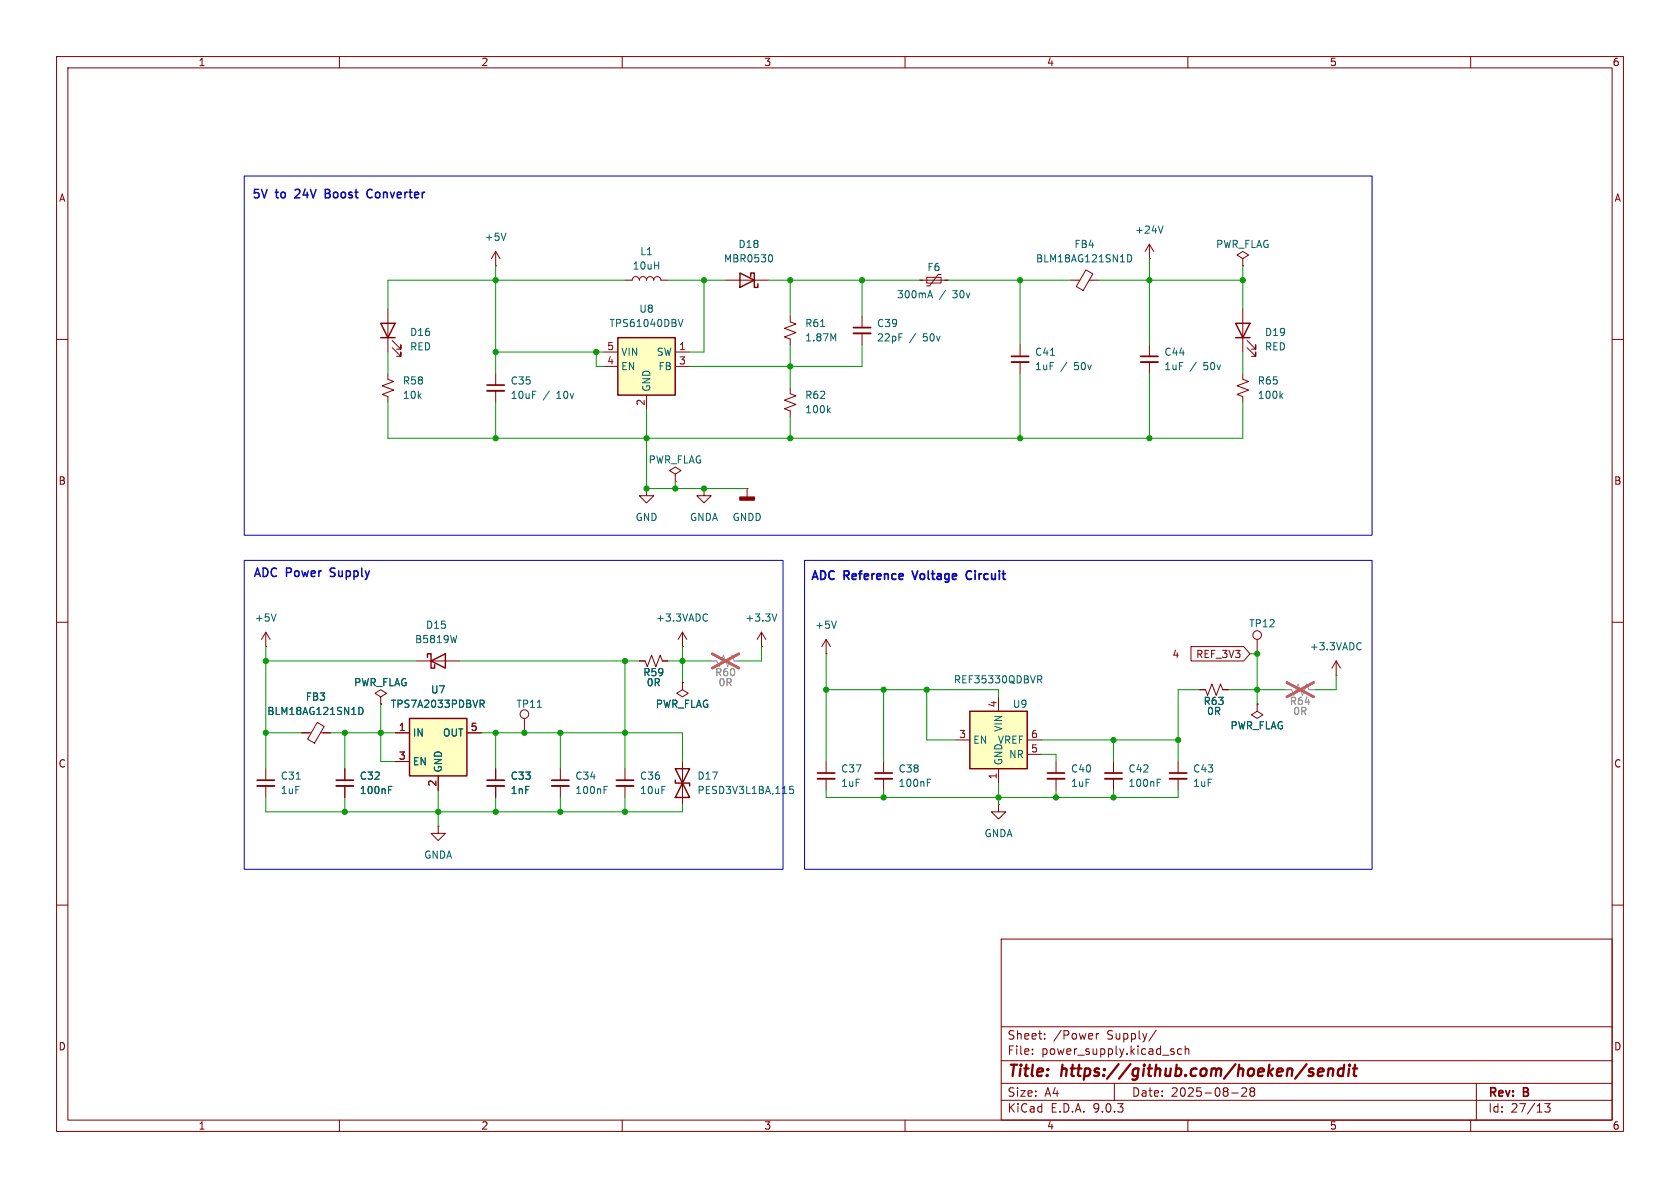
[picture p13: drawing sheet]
<svg xmlns="http://www.w3.org/2000/svg" width="297mm" height="210mm" viewBox="0 0 297 210" stroke-linecap="round" stroke-linejoin="round" font-family="sans-serif">
<defs><g id="words">
<g font-size="2.8" fill="#840000">
<text x="178" y="190.9">Title:</text>
<text x="187.7" y="190.9">https://github.com/hoeken/sendit</text>
</g>
<g font-size="2.1" fill="#0000c2">
<text x="44.4" y="35.4">5V</text>
<text x="48.7" y="35.4">to</text>
<text x="52.6" y="35.4">24V</text>
<text x="58.3" y="35.4">Boost</text>
<text x="66.2" y="35.4">Converter</text>
<text x="44.7" y="102.1">ADC Power</text>
<text x="58.8" y="102.1">Supply</text>
<text x="143.3" y="102.6">ADC</text>
<text x="149.3" y="102.6">Reference</text>
<text x="162.1" y="102.6">Voltage</text>
<text x="172.1" y="102.6">Circuit</text>
</g>
<g font-size="2.1" fill="#840000">
<text x="178" y="184">Sheet:</text>
<text x="186.2" y="184">/Power</text>
<text x="195.7" y="184">Supply/</text>
<text x="178" y="186.7">File:</text>
<text x="184.1" y="186.7">power_supply.kicad_sch</text>
<text x="178" y="196.9">KiCad</text>
<text x="178" y="194.1">Size:</text>
<text x="184.7" y="194.1">A4</text>
<text x="185.7" y="196.9">E.D.A.</text>
<text x="193.3" y="196.9">9.0.3</text>
<text x="200" y="194.1">Date:</text>
<text x="207" y="194.1">2025-08-28</text>
<text x="263" y="194.3">Rev:</text>
<text x="263" y="196.9">Id:</text>
<text x="267.1" y="196.9">27/13</text>
<text x="269.4" y="194.3">B</text>
</g>
<g font-size="1.8" fill="#840000">
<text x="35" y="11.9">1</text>
<text x="85" y="11.9">2</text>
<text x="135" y="11.9">3</text>
<text x="185" y="11.9">4</text>
<text x="235" y="11.9">5</text>
<text x="285" y="11.9">6</text>
<text x="10.3" y="35.9">A</text>
<text x="285.3" y="35.9">A</text>
<text x="10.3" y="85.9">B</text>
<text x="285.3" y="85.9">B</text>
<text x="207.2" y="116.5">4</text>
<text x="211.4" y="116.5">REF_3V3</text>
<text x="10.3" y="135.9">C</text>
<text x="285.3" y="135.9">C</text>
<text x="10.3" y="185.9">D</text>
<text x="285.3" y="185.9">D</text>
<text x="35" y="199.9">1</text>
<text x="85" y="199.9">2</text>
<text x="135" y="199.9">3</text>
<text x="185" y="199.9">4</text>
<text x="235" y="199.9">5</text>
<text x="285" y="199.9">6</text>
</g>
<g font-size="1.8" fill="#006464">
<text x="200.6" y="41.5">+24V</text>
<text x="85.6" y="42.8">+5V</text>
<text x="111.7" y="47.9">10uH</text>
<text x="113.1" y="45.3">L1</text>
<text x="127.9" y="46.6">MBR0530</text>
<text x="130.5" y="44">D18</text>
<text x="183" y="46.6">BLM18AG121SN1D</text>
<text x="189.8" y="44">FB4</text>
<text x="214.9" y="44">PWR_FLAG</text>
<text x="158.5" y="52.9">300mA</text>
<text x="163.8" y="48.1">F6</text>
<text x="166" y="52.9">/</text>
<text x="168.5" y="52.9">30v</text>
<text x="72.4" y="59.6">D16</text>
<text x="107.6" y="58">TPS61040DBV</text>
<text x="112.9" y="55.5">U8</text>
<text x="142.2" y="58">R61</text>
<text x="154.9" y="58">C39</text>
<text x="223.5" y="59.6">D19</text>
<text x="72.4" y="62.1">RED</text>
<text x="109.7" y="63.1">VIN</text>
<text x="109.7" y="65.6">EN</text>
<text x="116" y="63.1">SW</text>
<text x="116.3" y="65.6">FB</text>
<text x="142.2" y="60.6">1.87M</text>
<text x="154.9" y="60.6">22pF</text>
<text x="160.8" y="60.6">/</text>
<text x="163.3" y="60.6">50v</text>
<text x="182.9" y="63.1">C41</text>
<text x="182.9" y="65.6">1uF</text>
<text x="187.5" y="65.6">/</text>
<text x="190" y="65.6">50v</text>
<text x="205.7" y="63.1">C44</text>
<text x="205.7" y="65.6">1uF</text>
<text x="210.4" y="65.6">/</text>
<text x="212.9" y="65.6">50v</text>
<text x="223.5" y="62.1">RED</text>
<text x="71.1" y="70.7">10k</text>
<text x="71.1" y="68.2">R58</text>
<text x="90.2" y="70.7">10uF</text>
<text x="90.2" y="68.2">C35</text>
<text x="96" y="70.7">/</text>
<text x="98.5" y="70.7">10v</text>
<text x="115.2" y="69.3" transform="rotate(-90 115.2 69.3)">GND</text>
<text x="142.2" y="70.7">R62</text>
<text x="222.3" y="68.2">R65</text>
<text x="222.3" y="70.7">100k</text>
<text x="142.2" y="73.3">100k</text>
<text x="114.6" y="82.1">PWR_FLAG</text>
<text x="112.3" y="92.3">GND</text>
<text x="121.9" y="92.3">GNDA</text>
<text x="129.4" y="92.3">GNDD</text>
<text x="45" y="110.1">+5V</text>
<text x="73.3" y="113.9">B5819W</text>
<text x="75.2" y="111.4">D15</text>
<text x="115.9" y="110.1">+3.3VADC</text>
<text x="131.7" y="110.1">+3.3V</text>
<text x="144" y="111.4">+5V</text>
<text x="220.7" y="111.1">TP12</text>
<text x="113.6" y="119.7">R59</text>
<text x="231.5" y="115.2">+3.3VADC</text>
<text x="54" y="124.1">FB3</text>
<text x="62.5" y="121.5">PWR_FLAG</text>
<text x="69" y="125.3">TPS7A2033PDBVR</text>
<text x="76.1" y="122.8">U7</text>
<text x="91.2" y="125.3">TP11</text>
<text x="114.2" y="121.5">0R</text>
<text x="115.8" y="125.3">PWR_FLAG</text>
<text x="168.5" y="121">REF35330QDBVR</text>
<text x="179" y="125.3">U9</text>
<text x="212.7" y="124.8">R63</text>
<text x="47.2" y="126.6">BLM18AG121SN1D</text>
<text x="72.9" y="130.4">IN</text>
<text x="78.2" y="130.4">OUT</text>
<text x="172" y="131.7">EN</text>
<text x="176.3" y="131.7">VREF</text>
<text x="177.4" y="129.5" transform="rotate(-90 177.4 129.5)">VIN</text>
<text x="213.3" y="126.6">0R</text>
<text x="217.4" y="129.1">PWR_FLAG</text>
<text x="72.9" y="135.5">EN</text>
<text x="78.3" y="136.7" transform="rotate(-90 78.3 136.7)">GND</text>
<text x="148.6" y="136.8">C37</text>
<text x="158.8" y="136.8">C38</text>
<text x="177.4" y="135.4" transform="rotate(-90 177.4 135.4)">GND</text>
<text x="178.3" y="134.2">NR</text>
<text x="189.2" y="136.8">C40</text>
<text x="199.4" y="136.8">C42</text>
<text x="210.8" y="136.8">C43</text>
<text x="49.5" y="140.6">1uF</text>
<text x="49.5" y="138">C31</text>
<text x="63.5" y="140.6">100nF</text>
<text x="63.5" y="138">C32</text>
<text x="90.2" y="140.6">1nF</text>
<text x="90.2" y="138">C33</text>
<text x="101.6" y="140.6">100nF</text>
<text x="101.6" y="138">C34</text>
<text x="113" y="138">C36</text>
<text x="113" y="140.6">10uF</text>
<text x="123.2" y="138">D17</text>
<text x="123.2" y="140.6">PESD3V3L1BA,115</text>
<text x="148.6" y="139.3">1uF</text>
<text x="158.8" y="139.3">100nF</text>
<text x="189.2" y="139.3">1uF</text>
<text x="199.4" y="139.3">100nF</text>
<text x="210.8" y="139.3">1uF</text>
<text x="173.9" y="148.2">GNDA</text>
<text x="74.9" y="152">GNDA</text>
</g>
<g font-size="1.8" fill="#a90000">
<text x="107.2" y="62">5</text>
<text x="107.2" y="64.5">4</text>
<text x="119.9" y="62">1</text>
<text x="119.9" y="64.5">3</text>
<text x="114" y="71.8" transform="rotate(-90 114 71.8)">2</text>
<text x="176.3" y="125.2" transform="rotate(-90 176.3 125.2)">4</text>
<text x="70.4" y="129.3">1</text>
<text x="83.1" y="129.3">5</text>
<text x="169.5" y="130.6">3</text>
<text x="182.2" y="130.6">6</text>
<text x="70.4" y="134.4">3</text>
<text x="176.3" y="137.9" transform="rotate(-90 176.3 137.9)">1</text>
<text x="182.2" y="133.1">5</text>
<text x="77.2" y="139.1" transform="rotate(-90 77.2 139.1)">2</text>
</g>
<g font-size="1.8" fill="#989898">
<text x="126.3" y="119.7">R60</text>
<text x="126.9" y="121.5">0R</text>
<text x="227.9" y="124.8">R64</text>
<text x="228.5" y="126.6">0R</text>
</g>
</g></defs>
<g fill="none" stroke="#840000" stroke-width=".18">
<path d="M10 10h277v190h-277zM12 12h273v186h-273zM60 10v2M110 10v2M160 10v2M210 10v2M260 10v2M68.6 54.6v7.6M87.6 47h.1M87.6 44.5l-.7 1.2M87.6 44.5l.8 1.2M87.6 44.5v2.5"/>
<path d="M110.5 49.5h1.3a.64 .64 0 0 1 .6-.6 .64 .64 0 0 1 .6 .6 .64 .64 0 0 1 .7-.6 .64 .64 0 0 1 .6 .6 .64 .64 0 0 1 .6-.6 .64 .64 0 0 1 .7 .6 .64 .64 0 0 1 .6-.6 .64 .64 0 0 1 .6 .6h1.3M128.3 49.5h7.6M189.2 49.5h1.7M192 47.7l1.2 .7-1.7 3-1.2-.8zM192.6 49.5h1.7M203.2 45.7h.1M203.2 43.2l-.8 1.3M203.2 43.2l.8 1.3M203.2 43.2v2.5M219.7 45.7l1-.6-1-.6-1 .6 1 .6v1.3M219.7 47h.1M219.7 54.6v7.6"/>
<path d="M10 60h2M68.6 66v1.1l1 .3-2 .8 2 .8-2 .7 1 .4v1M69.3 61.5l1.6 1.5v-.8v.8h-.8M69.3 60.2l1.6 1.5v-.7v.7h-.8M87.6 66v2.1M87.6 69.1v2M139.7 68.6v1l1 .4-2 .7 2 .8-2 .8 1 .3v1.1M219.7 66v1.1l1 .3-2 .8 2 .8-2 .7 1 .4v1M220.5 61.5l1.5 1.5v-.8v.8h-.8M220.5 60.2l1.5 1.5v-.7v.7h-.8M285 60h2M10 110h2"/>
<path d="M47 114.3h.1M47 111.8l-.8 1.2M47 111.8l.8 1.2M47 111.8v2.5M73.7 116.8h7.6M285 110h2M47 135.9v2M47 138.9v2.1M53.3 129.5h1.7M56.1 127.7l1.2 .7-1.7 3-1.2-.7zM56.7 129.5h1.7M120.6 134.6v7.6"/>
<path d="M196.8 134.6v2.1M196.8 137.7v2M208.3 134.6v2.1M208.3 137.7v2M212.1 121.9h1l.4 1 .7-2 .8 2 .8-2 .4 1h1M222.2 124.5v1.2l1.1 .7-1.1 .6-1-.6 1-.7M222.2 124.5h.1M77.5 146.1v1.2h1.2l-1.2 1.3-1.3-1.3h1.3M77.5 146.1h.1M10 160h2M177 166h108v32h-108zM285 160h2"/>
<path d="M60 198v2M110 198v2M160 198v2M177 194.5h108M177 191.5h108M177 187.5h108M177 181.5h108M182.5 186.3v.1M182.5 185.5v.1M184.7 183.6v.1M184.7 182.8v.1M193.8 182.7v1"/>
<path d="M194.2 182.7l-.2 .1-.2 .2M197 191.5v3M204.4 182.1l-1.3 2M207.4 185.9l.2 .2-.2 .3M207.4 185.4l.1 .1M208.9 185.5l-.4-.1-.3 .3v.4l.1 .2h.6M209.5 185.5l.2-.1 .4 .1 .1 .9M209.5 184.9v1.5M210 198v2M217.7 193.2h1.2M220.3 192.4v.5l-.8 .9h.9M221 192.4v.3l.2 .2"/>
<path d="M221.2 192.9l-.2 .3v.5l.2 .1 .5-.1 .1-.2-.1-.4-.2-.2M221.2 192.9h.3M221.7 192.4l.1 .3-.3 .2M260 198v2M261 191.5v6.5M273.1 195.1h.9l-.5 .6 .5 .1v.7l-.3 .1h-.4l-.2-.1"/>
</g>
<path d="M233 189.5l1-.1-.1-.4-.1-.1-.6 .1-.2 .9 .2 .3 .6-.1M234.9 189.1a.49 .49 0 0 1 .8 .1l-.1 1M234.9 188.9l-.2 1.3M237.6 189a.66 .66 0 0 0-1 .3l-.1 .5 .1 .3 .2 .1 .6-.1M237.6 188.2l-.2 2M238.5 188.9l-.2 1.3M238.6 188.2v.2M238.6 188.2l-.1 .1 .1 .1M238.6 188.2l.1 .1-.1 .1M239.2 188.9h.7M239.6 188.2l-.3 1.7 .1 .2 .4 .1" fill="none" stroke="#840000" stroke-width=".4"/>
<g fill="none" stroke="#006464" stroke-width=".18">
<path d="M205.6 39.9l-.4 1.3M89.4 41.2l-.4 1.3M136.3 45a.79 .79 0 0 1 0 1.3M199.4 45a.64 .64 0 0 1 .7 .7 .64 .64 0 0 1-.7 .6M146.4 72.5l.4 .5M146.8 72.1l-.5 .5M226.4 69.9l.4 .5M226.8 69.6l-.5 .5M48.8 108.5l-.4 1.3M80.8 112.3l-.4 1.3M52.4 137.7h.7M63.5 125a.64 .64 0 0 1 .7 .7 .64 .64 0 0 1-.7 .6"/>
<path d="M140.2 139h-.6v.6l.2-.1 .4 .1 .1 .1-.1 .5-.1 .1-.5-.1M204.6 137.7h.6M204.6 138.4h.4"/>
</g>
<path d="M86.1 68.1h3.1M45.5 137.9h3M195.3 136.7h3.1M206.8 136.7h3" fill="none" stroke="#840000" stroke-width=".3"/>
<path d="M86.1 69.1h3.1M45.5 138.9h3M195.3 137.7h3.1M206.8 137.7h3" fill="none" stroke="#840000" stroke-width=".33"/>
<path d="M67.3 57.2h2.5l-1.2 2.5zM67.3 59.7h2.5M130.8 48.3l2.5 1.2-2.5 1.3zM132.7 48.9v-.6h.6v2.5h.7v-.6M218.4 57.2h2.6l-1.3 2.5zM218.4 59.7h2.6M75.6 116.2v-.6h.6v2.5h.6v-.6M76.2 116.8l2.5-1.2v2.5zM119.4 135.9h2.5l-2.5 5.1h2.5zM119.4 137.9v.5h2.5v.5" fill="none" stroke="#840000" stroke-width=".25"/>
<path d="M227.3 121.9h1l.4 1 .8-2 .8 2 .7-2 .4 1h1" fill="none" stroke="#a1a1a1" stroke-width=".18"/>
<path d="M227.5 120.7l4.7 2.5M232.2 120.7l-4.7 2.5" fill="none" stroke="#e65255" stroke-width=".46"/>
<path d="M109.2 59.7h10.2v10.2h-10.2z" fill="#ffffc2"/>
<path d="M109.2 59.7h10.2v10.2h-10.2z" fill="none" stroke="#840000" stroke-width=".25"/>
<g fill="none" stroke="#840000" stroke-width=".18">
<path d="M139.7 55.9v1l1 .4-2 .7 2 .8-2 .8 1 .3v1.1M152.4 55.9v2M152.4 58.9v2.1M162.6 49.5h5M163.8 49h2.6v1h-2.6zM166.4 48.5h-.5l-1.6 2h-.5M106.7 62.2h2.5M106.7 64.8h2.5M114.3 69.9v2.5M119.4 62.2h2.5M119.4 64.8h2.5M114.3 86.4v1.2h1.3l-1.3 1.3-1.3-1.3h1.3"/>
<path d="M114.3 86.4h.1M119.4 83.8l1-.6-1-.6-1 .6 1 .6v1.3M119.4 85.1h.1M124.5 86.4v1.2h1.2l-1.2 1.3-1.3-1.3h1.3M124.5 86.4h.1M132.1 86.4h.1M132.1 86.4v1.5M120.6 114.3h.1M120.6 111.8l.8 1.2M120.6 111.8l-.7 1.2M120.6 111.8v2.5M134.6 114.3h.1"/>
<path d="M134.6 111.8l.8 1.2M134.6 111.8l-.7 1.2M134.6 111.8v2.5M120.6 120.7v1.2l1.1 .7-1.1 .6-1-.6 1-.7M120.6 120.7h.1M146 134.6v2.1M146 137.7v2M156.2 134.6v2.1M156.2 137.7v2"/>
</g>
<path d="M119.9 56.5l.4 1.2 .4-1.2M145.1 57.7h.7M147.3 59.9l.4-.9v1.3M164.1 52.3h.6M164.4 51.4l.5 1.2M124.8 108.5l.3 .2M125.1 109.7l-.3 .1M137.3 108.5l-.4 1.3M163.9 138.4h.5M163.9 137.7h.6" fill="none" stroke="#006464" stroke-width=".18"/>
<path d="M150.9 57.9h3M144.5 136.7h3.1M154.7 136.7h3" fill="none" stroke="#840000" stroke-width=".3"/>
<path d="M150.9 58.9h3M144.5 137.7h3.1M154.7 137.7h3" fill="none" stroke="#840000" stroke-width=".33"/>
<path d="M125.7 116.8h1l.4 1.1 .8-2.1 .8 2.1 .7-2.1 .4 1h1" fill="none" stroke="#a1a1a1" stroke-width=".18"/>
<path d="M125.9 115.6l4.7 2.5M130.6 115.6l-4.7 2.5" fill="none" stroke="#e65255" stroke-width=".46"/>
<path d="M130.8 87.9h2.5v.5h-2.5z" fill="#840000" stroke="#840000" stroke-width=".25"/>
<path d="M171.4 125.7h10.2v10.2h-10.2z" fill="#ffffc2"/>
<path d="M171.4 125.7h10.2v10.2h-10.2z" fill="none" stroke="#840000" stroke-width=".25"/>
<g fill="none" stroke="#840000" stroke-width=".18">
<path d="M180.3 61v2M180.3 64v2M203.2 61v2M203.2 64v2M113 116.8h1l.4 1.1 .8-2.1 .8 2.1 .7-2.1 .4 1h1M146 115.6h.1M146 113l-.7 1.3M146 113l.8 1.3M146 113v2.6M222.2 113v2.6M236.2 119.4h.1M236.2 116.8l.8 1.3"/>
<path d="M236.2 116.8l-.7 1.3M236.2 116.8v2.6M92.7 127v2.5M99.1 135.9v2M99.1 138.9v2.1M110.5 135.9v2M110.5 138.9v2.1M168.9 130.8h2.5M176.5 123.2v2.5M176.5 135.9v2.5M181.6 130.8h2.5M181.6 133.4h2.5"/>
<path d="M186.7 134.6v2.1M186.7 137.7v2M176.5 142.2v1.3h1.3l-1.3 1.3-1.2-1.3h1.2M176.5 142.2h.1"/>
<circle cx="222.2" cy="112.3" r=".76"/>
<circle cx="92.7" cy="126.2" r=".76"/>
</g>
<path d="M185.7 62.8h.7M147.9 109.8l-.5 1.3M183.5 119.5h.4l.3 .2-.1 .4h-.6M240.4 113.6l.2 .1M240.6 114.8l-.2 .1M95 125h.7M106.8 139.6h.4M106.8 139h.6M183.8 120.1l.4 .6" fill="none" stroke="#006464" stroke-width=".18"/>
<path d="M178.8 63h3.1M201.7 63h3M97.5 137.9h3.1M109 137.9h3M185.2 136.7h3" fill="none" stroke="#840000" stroke-width=".3"/>
<path d="M178.8 64h3.1M201.7 64h3M97.5 138.9h3.1M109 138.9h3M185.2 137.7h3" fill="none" stroke="#840000" stroke-width=".33"/>
<path d="M72.4 127h10.1v10.2h-10.1z" fill="#ffffc2"/>
<path d="M72.4 127h10.1v10.2h-10.1z" fill="none" stroke="#840000" stroke-width=".25"/>
<g fill="none" stroke="#840000" stroke-width=".18">
<path d="M113 116.8h1M117.1 116.8h1M210.6 114.3h9.3l1.1 1.3-1.1 1.2h-9.3zM53.3 129.5h1.3M57.1 129.5h1.3M61 135.9v2M61 138.9v2.1M67.3 123.2l1-.6-1-.7-1 .7 1 .6v1.3M67.3 124.5h.1M69.8 134.6h2.6M69.8 129.5h2.6M77.5 137.2v2.5"/>
<path d="M82.5 129.5h2.6M87.6 135.9v2M87.6 138.9v2.1M120.6 120.7h.1M212.1 121.9h1M216.2 121.9h1M222.2 124.5h.1"/>
</g>
<path d="M63.5 125a.64 .64 0 0 1 .7 .7 .64 .64 0 0 1-.7 .6M68.7 139.6h.4M68.7 139h.6M84.9 123.8h.5l.2 .2-.1 .4h-.6M85.2 124.4l.4 .6" fill="none" stroke="#006464" stroke-width=".18"/>
<path d="M59.4 137.9h3.1M86.1 137.9h3.1" fill="none" stroke="#840000" stroke-width=".3"/>
<path d="M59.4 138.9h3.1M86.1 138.9h3.1" fill="none" stroke="#840000" stroke-width=".33"/>
<g fill="none" stroke="#009600" stroke-width=".18">
<path d="M87.6 47v19M110.5 49.5h-41.9v5.1M118.1 49.5h10.2M124.5 49.5v12.7h-2.6M135.9 49.5h26.7M139.7 49.5v6.4M152.4 49.5v6.4M167.6 49.5h21.6M180.3 49.5v11.5M194.3 49.5h25.4M203.2 45.7v15.3M219.7 47v7.6"/>
<path d="M68.6 71.1v6.4h151.1v-6.4M68.6 62.2v3.8M87.6 71.1v6.4M87.6 62.2h19.1M105.4 62.2v2.6h1.3M114.3 72.4v14h17.8M139.7 61v7.6M139.7 73.7v3.8M152.4 61v3.8h-30.5M180.3 66v11.5M203.2 66v11.5M219.7 62.2v3.8"/>
<path d="M119.4 85.1v1.3M47 116.8h26.7M47 114.3v21.6M81.3 116.8h31.7M110.5 116.8v19.1M118.1 116.8h7.6M120.6 114.3v6.4M134.6 114.3v2.5h-3.8M146 115.6v19M221 115.6h1.2v8.9M236.2 119.4v2.5h-3.8M47 129.5h6.3"/>
<path d="M58.4 129.5h11.4M61 129.5v6.4M67.3 124.5v10.1h2.5M77.5 139.7v6.4M85.1 129.5h35.5v5.1M87.6 129.5v6.4M99.1 129.5v6.4M146 139.7v1.3h62.3v-1.3M146 121.9h30.5v1.3M156.2 121.9v12.7M156.2 139.7v1.3M163.8 121.9v8.9h5.1"/>
<path d="M176.5 138.4v3.8M184.1 133.4h2.6v1.2M184.1 130.8h24.2M186.7 139.7v1.3M196.8 130.8v3.8M196.8 139.7v1.3M212.1 121.9h-3.8v12.7M217.2 121.9h10.1M47 141v2.5h73.6v-1.3M61 141v2.5M87.6 141v2.5M99.1 141v2.5"/>
<path d="M110.5 141v2.5"/>
</g>
<path d="M57.5 34.2h.5M58 33.5h-.5v1.5h.6M64.9 34.3a.58 .58 0 0 0 .2 .6 .58 .58 0 0 0 .6 0M65.7 33.5a.58 .58 0 0 0-.6 .1 .58 .58 0 0 0-.2 .5" fill="none" stroke="#0000c2" stroke-width=".25"/>
<path d="M161.2 100.9l.5 1.5M171.7 101a.74 .74 0 0 0-.9 .5 .74 .74 0 0 0 .5 .9l.4-.1" fill="none" stroke="#0000c2" stroke-width=".3"/>
<path d="M43.2 31.1h199.4v63.5h-199.4zM43.2 99.1h95.2v54.6h-95.2zM142.2 99.1h100.4v54.6h-100.4z" fill="none" stroke="#0000c2" stroke-width=".18"/>
<path d="M125.7 116.8h1M129.8 116.8h1M227.3 121.9h1M231.4 121.9h1" fill="none" stroke="#a1a1a1" stroke-width=".18"/>
<path d="M125.9 115.6l4.7 2.5M130.6 115.6l-4.7 2.5M227.5 120.7l4.7 2.5M232.2 120.7l-4.7 2.5" fill="none" stroke="#e65255" stroke-width=".46"/>
<g fill="#009600" stroke="#009600" stroke-width=".18">
<circle cx="47" cy="116.8" r=".46"/>
<circle cx="61" cy="129.5" r=".46"/>
<circle cx="47" cy="129.5" r=".46"/>
<circle cx="61" cy="143.5" r=".46"/>
<circle cx="67.3" cy="129.5" r=".46"/>
<circle cx="110.5" cy="116.8" r=".46"/>
<circle cx="120.6" cy="116.8" r=".46"/>
<circle cx="119.4" cy="86.4" r=".46"/>
<circle cx="114.3" cy="77.5" r=".46"/>
<circle cx="114.3" cy="86.4" r=".46"/>
<circle cx="124.5" cy="86.4" r=".46"/>
<circle cx="87.6" cy="129.5" r=".46"/>
<circle cx="87.6" cy="143.5" r=".46"/>
<circle cx="99.1" cy="129.5" r=".46"/>
<circle cx="99.1" cy="143.5" r=".46"/>
<circle cx="92.7" cy="129.5" r=".46"/>
<circle cx="77.5" cy="143.5" r=".46"/>
<circle cx="110.5" cy="143.5" r=".46"/>
<circle cx="87.6" cy="49.5" r=".46"/>
<circle cx="87.6" cy="62.2" r=".46"/>
<circle cx="87.6" cy="77.5" r=".46"/>
<circle cx="203.2" cy="77.5" r=".46"/>
<circle cx="156.2" cy="121.9" r=".46"/>
<circle cx="163.8" cy="121.9" r=".46"/>
<circle cx="222.2" cy="121.9" r=".46"/>
<circle cx="222.2" cy="115.6" r=".46"/>
<circle cx="180.3" cy="77.5" r=".46"/>
<circle cx="180.3" cy="49.5" r=".46"/>
<circle cx="203.2" cy="49.5" r=".46"/>
<circle cx="219.7" cy="49.5" r=".46"/>
<circle cx="146" cy="121.9" r=".46"/>
<circle cx="156.2" cy="141" r=".46"/>
<circle cx="196.8" cy="141" r=".46"/>
<circle cx="186.7" cy="141" r=".46"/>
<circle cx="176.5" cy="141" r=".46"/>
<circle cx="105.4" cy="62.2" r=".46"/>
<circle cx="110.5" cy="129.5" r=".46"/>
<circle cx="139.7" cy="77.5" r=".46"/>
<circle cx="152.4" cy="49.5" r=".46"/>
<circle cx="139.7" cy="64.8" r=".46"/>
<circle cx="139.7" cy="49.5" r=".46"/>
<circle cx="124.5" cy="49.5" r=".46"/>
<circle cx="196.8" cy="130.8" r=".46"/>
<circle cx="208.3" cy="130.8" r=".46"/>
</g>
<use href="#words"/>
</svg>
